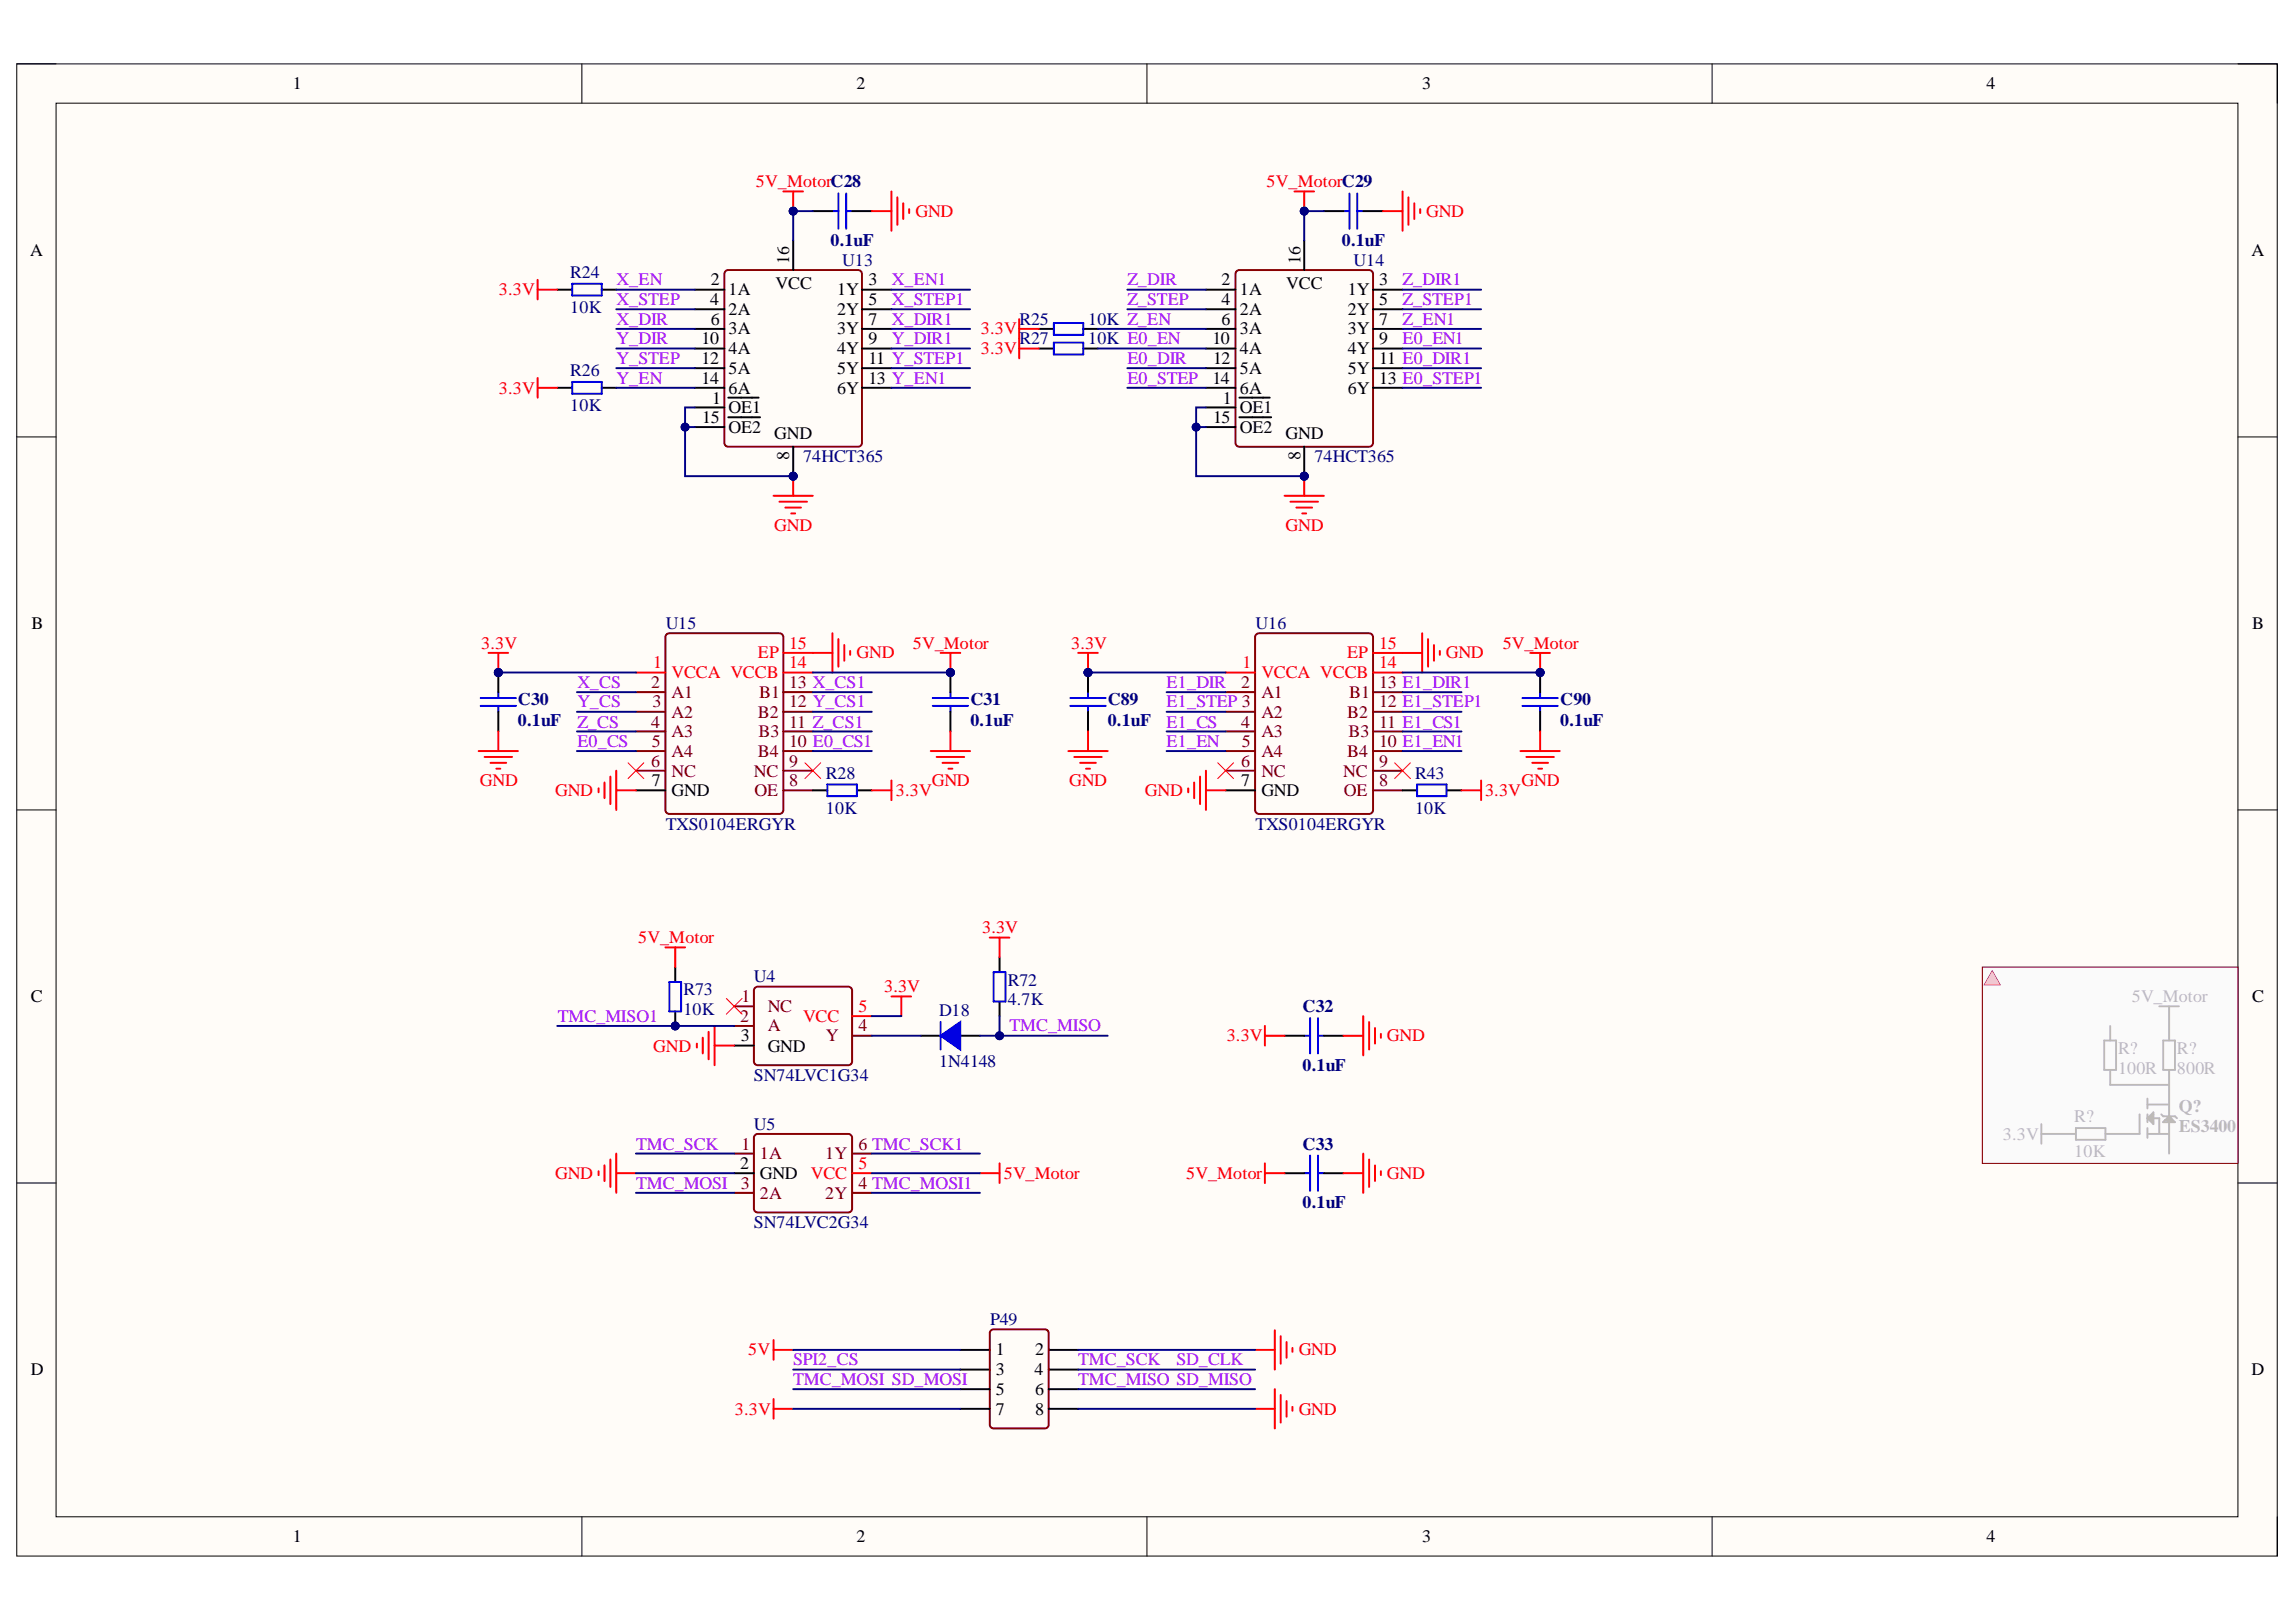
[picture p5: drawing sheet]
<svg xmlns="http://www.w3.org/2000/svg" width="297mm" height="210mm" viewBox="0 0 297 210" stroke-linecap="round" stroke-linejoin="round" font-family="sans-serif">
<defs><g id="words">
<g font-size="2.3">
<text x="37.9" y="11.6">1</text>
<text x="110.8" y="11.6">2</text>
<text x="184" y="11.6">3</text>
<text x="257" y="11.6">4</text>
<text x="3.9" y="33.1">A</text>
<text x="102.1" y="34.1" transform="rotate(-90 102.1 34.1)">16</text>
<text x="168.3" y="34.1" transform="rotate(-90 168.3 34.1)">16</text>
<text x="291.3" y="33.1">A</text>
<text x="91.9" y="39.5">4</text>
<text x="92" y="36.9">2</text>
<text x="94.2" y="38.2">1A</text>
<text x="94.2" y="40.7">2A</text>
<text x="100.3" y="37.4">VCC</text>
<text x="108.3" y="38.2">1Y</text>
<text x="108.3" y="40.7">2Y</text>
<text x="112.3" y="36.9">3</text>
<text x="112.3" y="39.5">5</text>
<text x="158" y="36.9">2</text>
<text x="158" y="39.5">4</text>
<text x="160.4" y="38.2">1A</text>
<text x="160.4" y="40.7">2A</text>
<text x="166.4" y="37.4">VCC</text>
<text x="174.4" y="38.2">1Y</text>
<text x="174.4" y="40.7">2Y</text>
<text x="178.4" y="36.9">3</text>
<text x="178.4" y="39.5">5</text>
<text x="90.8" y="44.5">10</text>
<text x="90.8" y="47.1">12</text>
<text x="92" y="42">6</text>
<text x="94.2" y="43.3">3A</text>
<text x="94.2" y="45.8">4A</text>
<text x="108.3" y="43.3">3Y</text>
<text x="108.3" y="45.8">4Y</text>
<text x="112.3" y="42">7</text>
<text x="112.3" y="44.5">9</text>
<text x="112.3" y="47.1">11 Y_STEP1</text>
<text x="156.8" y="44.5">10</text>
<text x="156.9" y="47.1">12</text>
<text x="158" y="42">6</text>
<text x="160.4" y="43.3">3A</text>
<text x="160.4" y="45.8">4A</text>
<text x="174.4" y="43.3">3Y</text>
<text x="174.4" y="45.8">4Y</text>
<text x="178.4" y="42">7</text>
<text x="178.4" y="44.5">9</text>
<text x="178.4" y="47.1">11 E0_DIR1</text>
<text x="90.8" y="49.7">14</text>
<text x="92.1" y="52.2">1</text>
<text x="94.2" y="48.3">5A</text>
<text x="94.2" y="51">6A</text>
<text x="94.2" y="53.5">OE1</text>
<text x="108.3" y="48.3">5Y</text>
<text x="108.3" y="51">6Y</text>
<text x="112.3" y="49.7">13 Y_EN1</text>
<text x="156.8" y="49.7">14</text>
<text x="158.2" y="52.2">1</text>
<text x="160.4" y="48.3">5A</text>
<text x="160.4" y="51">6A</text>
<text x="160.4" y="53.5">OE1</text>
<text x="174.4" y="48.3">5Y</text>
<text x="174.4" y="51">6Y</text>
<text x="178.4" y="49.7">13 E0_STEP1</text>
<text x="90.9" y="54.8">15</text>
<text x="94.2" y="56">OE2</text>
<text x="100.2" y="56.8">GND</text>
<text x="102.1" y="59.6" transform="rotate(-90 102.1 59.6)">8</text>
<text x="156.9" y="54.8">15</text>
<text x="160.4" y="56">OE2</text>
<text x="166.3" y="56.8">GND</text>
<text x="168.3" y="59.6" transform="rotate(-90 168.3 59.6)">8</text>
<text x="4.1" y="81.4">B</text>
<text x="291.4" y="81.4">B</text>
<text x="84.3" y="101.8">7</text>
<text x="160.6" y="101.8">7</text>
<text x="86.9" y="103">GND</text>
<text x="163.2" y="103">GND</text>
<text x="4" y="129.7">C</text>
<text x="291.4" y="129.7">C</text>
<text x="95.8" y="134.7">3</text>
<text x="99.3" y="136.1">GND</text>
<text x="95.8" y="151.3">2</text>
<text x="98.3" y="152.6">GND</text>
<text x="4" y="177.9">D</text>
<text x="128.8" y="175.4">1</text>
<text x="128.8" y="177.9">3</text>
<text x="133.8" y="177.9">4</text>
<text x="133.9" y="175.4">2</text>
<text x="291.3" y="177.9">D</text>
<text x="128.8" y="180.6">5</text>
<text x="128.8" y="183.1">7</text>
<text x="133.9" y="180.6">6</text>
<text x="133.9" y="183.1">8</text>
<text x="37.9" y="199.6">1</text>
<text x="110.8" y="199.6">2</text>
<text x="184" y="199.6">3</text>
<text x="257" y="199.6">4</text>
</g>
<g font-size="2.3" fill="#f00">
<text x="97.8" y="24.3">5V_MotorC28</text>
<text x="118.4" y="28.1">GND</text>
<text x="163.9" y="24.3">5V_MotorC29</text>
<text x="184.5" y="28.1">GND</text>
<text x="64.5" y="38.2">3.3V</text>
<text x="126.9" y="43.3">3.3V</text>
<text x="126.9" y="45.8">3.3V</text>
<text x="64.5" y="51">3.3V</text>
<text x="100.2" y="68.7">GND</text>
<text x="166.3" y="68.7">GND</text>
<text x="62.3" y="83.9">3.3V</text>
<text x="102.1" y="83.9">15</text>
<text x="118.1" y="83.9">5V_Motor</text>
<text x="138.6" y="83.9">3.3V</text>
<text x="178.4" y="83.9">15</text>
<text x="194.4" y="83.9">5V_Motor</text>
<text x="84.5" y="86.5">1</text>
<text x="86.9" y="87.7">VCCA VCCB</text>
<text x="98" y="85.2">EP</text>
<text x="102.1" y="86.5">14</text>
<text x="110.8" y="85.2">GND</text>
<text x="160.7" y="86.5">1</text>
<text x="163.2" y="87.7">VCCA VCCB</text>
<text x="174.3" y="85.2">EP</text>
<text x="178.4" y="86.5">14</text>
<text x="187" y="85.2">GND</text>
<text x="62.1" y="101.8">GND</text>
<text x="120.6" y="101.8">GND</text>
<text x="138.3" y="101.8">GND</text>
<text x="196.9" y="101.8">GND</text>
<text x="71.8" y="103">GND</text>
<text x="115.9" y="103">3.3V</text>
<text x="148.1" y="103">GND</text>
<text x="192.1" y="103">3.3V</text>
<text x="82.6" y="122.1">5V_Motor</text>
<text x="127.1" y="120.8">3.3V</text>
<text x="111.1" y="130.9">5</text>
<text x="114.4" y="128.4">3.3V</text>
<text x="84.5" y="136.1">GND</text>
<text x="103.9" y="132.2">VCC</text>
<text x="158.7" y="134.7">3.3V</text>
<text x="179.4" y="134.7">GND</text>
<text x="71.8" y="152.6">GND</text>
<text x="104.9" y="152.6">VCC</text>
<text x="111.1" y="151.3">5</text>
<text x="129.9" y="152.6">5V_Motor</text>
<text x="153.5" y="152.6">5V_Motor</text>
<text x="179.4" y="152.6">GND</text>
<text x="96.8" y="175.4">5V</text>
<text x="168" y="175.4">GND</text>
<text x="95.1" y="183.1">3.3V</text>
<text x="168" y="183.1">GND</text>
</g>
<g font-size="2.3" fill="#000080">
<text x="73.8" y="35.9">R24</text>
<text x="107.4" y="31.9">0.1uF</text>
<text x="109" y="34.4">U13</text>
<text x="173.6" y="31.9">0.1uF</text>
<text x="175.1" y="34.4">U14</text>
<text x="73.8" y="40.5">10K</text>
<text x="131.9" y="42">R25</text>
<text x="131.9" y="44.5">R27</text>
<text x="140.8" y="42">10K Z_EN</text>
<text x="140.8" y="44.5">10K E0_EN</text>
<text x="73.8" y="48.6">R26</text>
<text x="73.8" y="53.3">10K</text>
<text x="103.9" y="59.8">74HCT365</text>
<text x="170" y="59.8">74HCT365</text>
<text x="86.1" y="81.4">U15</text>
<text x="162.4" y="81.4">U16</text>
<text x="67" y="91.3">C30</text>
<text x="67" y="93.9">0.1uF</text>
<text x="125.5" y="91.3">C31</text>
<text x="125.5" y="93.9">0.1uF</text>
<text x="143.3" y="91.3">C89</text>
<text x="143.3" y="93.9">0.1uF</text>
<text x="201.9" y="91.3">C90</text>
<text x="201.9" y="93.9">0.1uF</text>
<text x="106.8" y="100.8">R28</text>
<text x="183.1" y="100.8">R43</text>
<text x="86.1" y="107.4">TXS0104ERGYR</text>
<text x="106.8" y="105.3">10K</text>
<text x="162.4" y="107.4">TXS0104ERGYR</text>
<text x="183.1" y="105.3">10K</text>
<text x="88.4" y="128.8">R73</text>
<text x="88.4" y="131.4">10K</text>
<text x="97.5" y="127.1">U4</text>
<text x="121.5" y="131.4">D18</text>
<text x="130.4" y="127.6">R72</text>
<text x="130.4" y="130.1">4.7K</text>
<text x="168.5" y="130.9">C32</text>
<text x="97.5" y="139.9">SN74LVC1G34</text>
<text x="121.5" y="138.1">1N4148</text>
<text x="168.5" y="138.6">0.1uF</text>
<text x="97.5" y="146.2">U5</text>
<text x="168.5" y="148.8">C33</text>
<text x="97.5" y="158.9">SN74LVC2G34</text>
<text x="168.5" y="156.4">0.1uF</text>
<text x="128.1" y="171.5">P49</text>
</g>
<g font-size="2.3" fill="#90f">
<text x="79.8" y="36.9">X_EN</text>
<text x="79.8" y="39.5">X_STEP</text>
<text x="115.4" y="36.9">X_EN1</text>
<text x="115.4" y="39.5">X_STEP1</text>
<text x="145.8" y="39.5">Z_STEP</text>
<text x="145.8" y="36.9">Z_DIR</text>
<text x="181.5" y="36.9">Z_DIR1</text>
<text x="181.5" y="39.5">Z_STEP1</text>
<text x="79.8" y="42">X_DIR</text>
<text x="79.8" y="47.1">Y_STEP</text>
<text x="79.8" y="44.5">Y_DIR</text>
<text x="115.4" y="42">X_DIR1</text>
<text x="115.4" y="44.5">Y_DIR1</text>
<text x="145.8" y="47.1">E0_DIR</text>
<text x="181.5" y="42">Z_EN1</text>
<text x="181.5" y="44.5">E0_EN1</text>
<text x="79.8" y="49.7">Y_EN</text>
<text x="145.8" y="49.7">E0_STEP</text>
<text x="74.7" y="89">X_CS</text>
<text x="150.9" y="89">E1_DIR</text>
<text x="74.7" y="91.5">Y_CS</text>
<text x="74.7" y="94.2">Z_CS</text>
<text x="150.9" y="91.5">E1_STEP 3</text>
<text x="150.9" y="94.2">E1_CS</text>
<text x="74.7" y="96.7">E0_CS</text>
<text x="150.9" y="96.7">E1_EN</text>
<text x="72.2" y="132.2">TMC_MISO1</text>
<text x="130.6" y="133.5">TMC_MISO</text>
<text x="82.3" y="148.8">TMC_SCK</text>
<text x="82.3" y="153.8">TMC_MOSI</text>
<text x="102.6" y="179.3">TMC_MOSI SD_MOSI</text>
<text x="102.6" y="176.7">SPI2_CS</text>
<text x="139.5" y="179.3">TMC_MISO SD_MISO</text>
<text x="139.5" y="176.7">TMC_SCK</text>
<text x="152.2" y="176.7">SD_CLK</text>
</g>
<g font-size="2.3" fill="#800">
<text x="84.3" y="89">2</text>
<text x="102.1" y="89">13 X_CS1</text>
<text x="160.6" y="89">2</text>
<text x="178.4" y="89">13 E1_DIR1</text>
<text x="84.3" y="94.2">4</text>
<text x="84.4" y="91.5">3</text>
<text x="86.9" y="90.3">A1</text>
<text x="86.9" y="92.9">A2</text>
<text x="86.9" y="95.4">A3</text>
<text x="98" y="92.9">B2</text>
<text x="98.1" y="95.4">B3</text>
<text x="98.2" y="90.3">B1</text>
<text x="102.1" y="94.2">11 Z_CS1</text>
<text x="102.1" y="91.5">12 Y_CS1</text>
<text x="160.6" y="94.2">4</text>
<text x="163.2" y="90.3">A1</text>
<text x="163.2" y="92.9">A2</text>
<text x="163.2" y="95.4">A3</text>
<text x="174.3" y="92.9">B2</text>
<text x="174.4" y="95.4">B3</text>
<text x="174.5" y="90.3">B1</text>
<text x="178.4" y="94.2">11 E1_CS1</text>
<text x="178.4" y="91.5">12 E1_STEP1</text>
<text x="84.3" y="99.2">6</text>
<text x="84.3" y="96.7">5</text>
<text x="86.9" y="98">A4</text>
<text x="86.9" y="100.5">NC</text>
<text x="97.5" y="100.5">NC</text>
<text x="98" y="98">B4</text>
<text x="102.1" y="101.8">8</text>
<text x="102.1" y="99.2">9</text>
<text x="102.1" y="96.7">10 E0_CS1</text>
<text x="160.6" y="99.2">6</text>
<text x="160.7" y="96.7">5</text>
<text x="163.2" y="98">A4</text>
<text x="163.2" y="100.5">NC</text>
<text x="173.8" y="100.5">NC</text>
<text x="174.3" y="98">B4</text>
<text x="178.4" y="101.8">8</text>
<text x="178.4" y="99.2">9</text>
<text x="178.4" y="96.7">10 E1_EN1</text>
<text x="97.6" y="103">OE</text>
<text x="173.8" y="103">OE</text>
<text x="95.9" y="129.7">1</text>
<text x="99.3" y="130.9">NC</text>
<text x="95.8" y="132.2">2</text>
<text x="99.3" y="133.5">A</text>
<text x="106.8" y="134.7">Y</text>
<text x="111.1" y="133.5">4</text>
<text x="95.9" y="148.8">1</text>
<text x="111.1" y="148.8">6 TMC_SCK1</text>
<text x="95.8" y="153.8">3</text>
<text x="98.3" y="150">1A</text>
<text x="98.3" y="155.1">2A</text>
<text x="106.8" y="155.1">2Y</text>
<text x="106.8" y="150">1Y</text>
<text x="111.1" y="153.8">4 TMC_MOSI1</text>
</g>
<g font-size="2.3" fill="#bfbebc">
<text x="275.8" y="129.7">5V_Motor</text>
<text x="274" y="136.4">R?</text>
<text x="281.6" y="136.4">R?</text>
<text x="274" y="139">100R</text>
<text x="281.6" y="139">800R</text>
<text x="281.9" y="144">Q?</text>
<text x="259.1" y="147.5">3.3V</text>
<text x="268.3" y="145.2">R?</text>
<text x="268.3" y="149.8">10K</text>
<text x="281.9" y="146.5">ES3400</text>
</g>
</g></defs>
<path d="M2.2 8.3h292.4v193.1h-292.4z" fill-rule="evenodd" fill="#fffcf8"/>
<path d="M2.2 8.3h292.4v193.1h-292.4z" fill="none" stroke="#000" stroke-width=".13"/>
<path d="M7.3 13.4h282.2v182.9h-282.2z" fill-rule="evenodd" fill="#fffcf8"/>
<g fill="none" stroke="#000" stroke-width=".13">
<path d="M2.2 8.3h5.1M7.3 13.4h282.2v182.9h-282.2zM75.3 8.3v5M148.4 8.3v5M221.5 8.3v5.1M289.5 8.3h5.1v5.1M2.2 56.5h5.1M289.5 56.5h5.1M2.2 104.8h5.1M289.5 104.8h5.1M2.2 153.1h5.1M289.5 153.1h5.1"/>
<path d="M75.3 196.3v5.1M148.4 196.3v5.1M221.5 196.3v5.1M294.6 196.3v5.1"/>
</g>
<path d="M256.5 125.1h33v25.5h-33z" fill-rule="evenodd" fill="#fafafa"/>
<path d="M95 130.2h2.5M95 132.8h2.5M97.6 127.9l.2-.1 .2-.1h11.7l.3 .1 .2 .1v.3v9.1v.3l-.2 .2-.3 .1h-11.7l-.2-.1-.2-.2-.1-.3v-9.1zM110.2 134h2.6M95 149.3h2.5M95 154.4h2.5M97.6 147l.2-.2 .2-.1h11.7l.3 .1 .2 .2v.2v9.2v.3l-.2 .1-.3 .1h-11.7l-.2-.1-.2-.1-.1-.3v-9.2zM110.2 149.3h2.6M110.2 154.4h2.6" fill="none" stroke="#800" stroke-width=".25"/>
<path d="M95 135.3h2.5M119.1 134h2.5M124.4 134h2.4M95 151.8h2.5" fill="none" stroke="#000" stroke-width=".25"/>
<g fill="none" stroke="#f00" stroke-width=".25">
<path d="M90.2 135.1v.5M90.9 134.3v2M91.7 133.5v3.6M92.4 132.8v5.1M92.4 135.3h2.6M110.2 131.5h2.6M115.3 129h2.6M116.6 129v2.5M77.4 151.6v.5M78.2 150.8v2M79 150v3.6M79.7 151.8h2.6"/>
<path d="M79.7 149.3v5.1M110.2 151.8h2.6M126.8 151.8h2.5M129.3 150.6v2.5"/>
</g>
<path d="M94 129.2l2 2M96 129.2l-2 2" fill="none" stroke="#f00" stroke-width=".13"/>
<path d="M121.7 134l2.5-1.7v3.5z" fill="#00f"/>
<path d="M121.7 134l2.5-1.7v3.5zM121.7 132.3v3.5M128.6 125.8h1.5v3.8h-1.5zM168.7 134h.8M169.5 131.7v4.6M170.5 131.7v4.6M170.5 134h.8M168.7 151.8h.8M169.5 149.5v4.6M170.5 151.8h.8M170.5 149.5v4.6" fill="none" stroke="#00f" stroke-width=".25"/>
<g fill="none" stroke="#000" stroke-width=".25">
<path d="M129.3 123.9v1.9M129.3 129.6v1.9M166.2 134h2.5M171.3 134h2.5M166.2 151.8h2.5M171.3 151.8h2.5M124.2 174.7h3.8M124.2 177.2h3.8M124.2 179.8h3.8M135.7 174.7h3.8M135.7 177.2h3.8M135.7 179.8h3.8"/>
<path d="M124.2 182.3h3.8M135.7 182.3h3.8"/>
</g>
<g fill="none" stroke="#f00" stroke-width=".25">
<path d="M128 121.3h2.6M129.3 121.3v2.6M163.6 132.8v2.5M163.6 134h2.6M173.8 134h2.6M176.4 131.5v5.1M177.1 132.3v3.5M177.9 133v2.1M178.6 133.8v.5M163.6 150.6v2.5M163.6 151.8h2.6M173.8 151.8h2.6"/>
<path d="M176.4 149.3v5.1M177.1 150v3.6M177.9 150.8v2M178.6 151.6v.5M100.1 173.4v2.6M100.1 174.7h2.5M162.4 174.7h2.5M164.9 172.2v5M164.9 179.8v5.1M165.7 172.9v3.6M166.4 173.7v2M167.2 174.4v.5"/>
<path d="M100.1 181.1v2.5M100.1 182.3h2.5M162.4 182.3h2.5M165.7 180.5v3.6M166.4 181.3v2M167.2 182.1v.5"/>
</g>
<path d="M128.1 172.3l.2-.2 .3-.1h6.6l.2 .1 .2 .2 .1 .2v11.8l-.1 .3-.2 .2-.2 .1h-6.6l-.3-.1-.2-.2-.1-.3v-11.8z" fill="none" stroke="#800" stroke-width=".25"/>
<path d="M276.8 144.2v2.5M277.8 142.2v1.2M277.8 144.2v1M277.8 146v1.2M277.8 144.7l.8-.7v1.5zM277.8 142.9h2.8v1.6M277.8 144.7h1.6v2M278.3 144.5v.5M278.6 144.2l-.5 .5 .5 .5M279.6 144.2l.3 .3h1.5l.2 .2M279.9 145.2l.7-.7 .8 .7zM280.6 145.2v1.5h-2.8" fill="none" stroke="#bfbebc" stroke-width=".25"/>
<path d="M278.1 144.5h.5v.5h-.5z" fill-rule="evenodd" fill="#bfbebc"/>
<path d="M278.1 144.5h.5v.5h-.5z" fill="none" stroke="#bfbebc" stroke-width=".13"/>
<path d="M280.4 144.7h.5v.3M280.6 144.5v.5M280.9 145h-.8l-.2 .2M280.9 145l.2 .2" fill="none" stroke="#bfbebc" stroke-width=".25"/>
<path d="M280.4 144.7h.5v.5h-.5z" fill-rule="evenodd" fill="#bfbebc"/>
<path d="M280.4 144.7h.5v.5h-.5z" fill="none" stroke="#bfbebc" stroke-width=".13"/>
<path d="M272.2 134.7h1.6v3.8h-1.6zM273 132.8v1.9M273 138.5v1.9M279.4 130.2h2.5M279.9 134.7h1.5v3.8h-1.5zM280.6 130.2v4.5M280.6 138.5v4.4M264.1 146.7h4.4M264.1 145.5v2.5M268.6 146h3.8v1.5h-3.8zM272.4 146.7h4.4M280.6 146.7v2.6" fill="none" stroke="#bfbebc" stroke-width=".25"/>
<circle cx="87.4" cy="132.8" r=".51" fill="#000080"/>
<circle cx="87.4" cy="132.8" r=".51" fill="none" stroke="#000080" stroke-width=".13"/>
<path d="M87.4 130.9v1.9" fill="none" stroke="#000" stroke-width=".25"/>
<circle cx="87.4" cy="132.8" r=".51" fill="#000080"/>
<circle cx="87.4" cy="132.8" r=".51" fill="none" stroke="#000080" stroke-width=".13"/>
<path d="M87.4 125.1v1.9" fill="none" stroke="#000" stroke-width=".25"/>
<path d="M86.6 127.1h1.5v3.8h-1.5z" fill="none" stroke="#00f" stroke-width=".25"/>
<path d="M86.1 122.6h2.5M87.4 122.6v2.5" fill="none" stroke="#f00" stroke-width=".25"/>
<circle cx="102.6" cy="61.6" r=".51" fill="#000080"/>
<circle cx="102.6" cy="61.6" r=".51" fill="none" stroke="#000080" stroke-width=".13"/>
<path d="M93.8 35.2l.2-.2 .2-.1h16.8l.3 .1 .1 .2 .1 .3v21.8l-.1 .3-.1 .1-.3 .1h-16.8l-.2-.1-.2-.1-.1-.3v-21.8z" fill="none" stroke="#800" stroke-width=".25"/>
<path d="M89.9 37.5h3.8M89.9 40h3.8M89.9 42.6h3.8M89.9 45.1h3.8M89.9 47.6h3.8M89.9 50.2h3.8M89.9 52.7h3.8M89.9 55.3h3.8M94.2 51.5h3.9M94.2 54h4.1M102.6 57.8v3.8" fill="none" stroke="#000" stroke-width=".25"/>
<circle cx="102.6" cy="61.6" r=".51" fill="#000080"/>
<circle cx="102.6" cy="61.6" r=".51" fill="none" stroke="#000080" stroke-width=".13"/>
<path d="M102.6 31.1v3.8M111.5 37.5h3.8M111.5 40h3.8M111.5 42.6h3.8M111.5 45.1h3.8M111.5 47.6h3.8M111.5 50.2h3.8" fill="none" stroke="#000" stroke-width=".25"/>
<path d="M100.1 64.2h5.1M100.8 64.9h3.6M101.6 65.7h2M102.4 66.4h.5M102.6 61.6v2.6" fill="none" stroke="#f00" stroke-width=".25"/>
<circle cx="102.6" cy="61.6" r=".51" fill="#000080"/>
<circle cx="102.6" cy="61.6" r=".51" fill="none" stroke="#000080" stroke-width=".13"/>
<path d="M101.3 24.8h2.6M102.6 24.8v2.5" fill="none" stroke="#f00" stroke-width=".25"/>
<circle cx="102.6" cy="27.3" r=".51" fill="#000080"/>
<circle cx="102.6" cy="27.3" r=".51" fill="none" stroke="#000080" stroke-width=".13"/>
<path d="M107.7 27.3h.8M108.5 25v4.6M109.5 27.3h.7M109.5 25v4.6" fill="none" stroke="#00f" stroke-width=".25"/>
<path d="M105.2 27.3h2.5M110.2 27.3h2.6M82.3 102.3h3.8" fill="none" stroke="#000" stroke-width=".25"/>
<path d="M112.8 27.3h2.5M115.3 24.8v5.1M116.1 25.5v3.6M116.9 26.3v2M117.6 27.1v.5M82.3 87h3.8M101.3 87h3.9M101.3 84.5h3.9" fill="none" stroke="#f00" stroke-width=".25"/>
<path d="M82.3 89.6h3.8M82.3 92.1h3.8M82.3 94.7h3.8M82.3 97.2h3.8M82.3 99.7h3.8M86.2 82.2l.1-.2 .3-.1h14.2l.3 .1 .2 .2v.3v22.3v.3l-.2 .2h-.3h-14.2h-.3l-.1-.2-.1-.3v-22.3zM101.3 89.6h3.9M101.3 92.1h3.9M101.3 94.7h3.9M101.3 97.2h3.9M101.3 99.7h3.9M101.3 102.3h3.9" fill="none" stroke="#800" stroke-width=".25"/>
<circle cx="168.7" cy="61.6" r=".51" fill="#000080"/>
<circle cx="168.7" cy="61.6" r=".51" fill="none" stroke="#000080" stroke-width=".13"/>
<path d="M159.9 35.2l.2-.2 .2-.1h16.8l.3 .1 .2 .2v.3v21.8v.3l-.2 .1-.3 .1h-16.8l-.2-.1-.2-.1-.1-.3v-21.8z" fill="none" stroke="#800" stroke-width=".25"/>
<path d="M156 37.5h3.8M156 40h3.8M156 42.6h3.8M156 45.1h3.8M156 47.6h3.8M156 50.2h3.8M156 52.7h3.8M156 55.3h3.8M160.3 51.5h4M160.3 54h4.2M168.7 57.8v3.8" fill="none" stroke="#000" stroke-width=".25"/>
<circle cx="168.7" cy="61.6" r=".51" fill="#000080"/>
<circle cx="168.7" cy="61.6" r=".51" fill="none" stroke="#000080" stroke-width=".13"/>
<path d="M168.7 31.1v3.8M177.6 37.5h3.9M177.6 40h3.9M177.6 42.6h3.9M177.6 45.1h3.9M177.6 47.7h3.9M177.6 50.2h3.9" fill="none" stroke="#000" stroke-width=".25"/>
<path d="M166.2 64.2h5.1M166.9 64.9h3.6M167.7 65.7h2M168.5 66.4h.5M168.7 61.6v2.6" fill="none" stroke="#f00" stroke-width=".25"/>
<circle cx="168.7" cy="61.6" r=".51" fill="#000080"/>
<circle cx="168.7" cy="61.6" r=".51" fill="none" stroke="#000080" stroke-width=".13"/>
<path d="M167.5 24.8h2.5M168.7 24.8v2.5" fill="none" stroke="#f00" stroke-width=".25"/>
<circle cx="168.7" cy="27.3" r=".51" fill="#000080"/>
<circle cx="168.7" cy="27.3" r=".51" fill="none" stroke="#000080" stroke-width=".13"/>
<path d="M74 36.7h3.8v1.5h-3.8zM173.8 27.3h.8M174.6 25v4.6M175.6 27.3h.8M175.6 25v4.6M74 49.4h3.8v1.6h-3.8zM136.3 41.8h3.8v1.5h-3.8zM136.3 44.3h3.8v1.6h-3.8z" fill="none" stroke="#00f" stroke-width=".25"/>
<path d="M72.1 37.5h1.9M77.8 37.5h1.9M171.3 27.3h2.5M176.4 27.3h2.5M72.1 50.2h1.9M77.8 50.2h1.9M134.4 42.6h1.9M134.4 45.1h1.9M140.1 42.6h1.9M140.1 45.1h1.9" fill="none" stroke="#000" stroke-width=".25"/>
<path d="M69.6 36.2v2.6M69.6 37.5h2.5M178.9 27.3h2.6M181.5 24.8v5.1M182.2 25.5v3.6M183 26.3v2M183.7 27.1v.5M69.6 48.9v2.6M69.6 50.2h2.5M131.9 41.3v5.1M131.9 42.6h2.5M131.9 45.1h2.5" fill="none" stroke="#f00" stroke-width=".25"/>
<circle cx="64.5" cy="87" r=".51" fill="#000080"/>
<circle cx="64.5" cy="87" r=".51" fill="none" stroke="#000080" stroke-width=".13"/>
<path d="M62.2 90.3h4.6M62.2 91.3h4.6M64.5 89.6v.7M64.5 91.3v.8" fill="none" stroke="#00f" stroke-width=".25"/>
<path d="M64.5 87v2.6M64.5 92.1v2.6" fill="none" stroke="#000" stroke-width=".25"/>
<circle cx="64.5" cy="87" r=".51" fill="#000080"/>
<circle cx="64.5" cy="87" r=".51" fill="none" stroke="#000080" stroke-width=".13"/>
<path d="M61.9 97.2h5.1M62.7 98h3.6M63.5 98.7h2M64.2 99.5h.5M64.5 94.7v2.5" fill="none" stroke="#f00" stroke-width=".25"/>
<circle cx="123" cy="87" r=".51" fill="#000080"/>
<circle cx="123" cy="87" r=".51" fill="none" stroke="#000080" stroke-width=".13"/>
<path d="M120.7 90.3h4.5M120.7 91.3h4.5M123 89.6v.7M123 91.3v.8" fill="none" stroke="#00f" stroke-width=".25"/>
<path d="M123 87v2.6M123 92.1v2.6" fill="none" stroke="#000" stroke-width=".25"/>
<circle cx="123" cy="87" r=".51" fill="#000080"/>
<circle cx="123" cy="87" r=".51" fill="none" stroke="#000080" stroke-width=".13"/>
<g fill="none" stroke="#f00" stroke-width=".25">
<path d="M79.7 99.7v5.1M105.2 84.5h2.5M107.7 81.9v5.1M108.5 82.7v3.6M109.2 83.5v2M110 84.2v.5M120.4 97.2h5.1M121.2 98h3.5M121.7 84.5h2.5M121.9 98.7h2.1M122.7 99.5h.5M123 84.5v2.5"/>
<path d="M123 94.7v2.5M77.4 102v.5M78.2 101.3v2M79 100.5v3.6M79.7 102.3h2.6M112.8 102.3h2.5M115.3 101v2.5"/>
</g>
<path d="M81.3 98.7l2 2.1M83.3 98.7l-2 2.1M104.1 98.7l2.1 2.1M106.2 98.7l-2.1 2.1" fill="none" stroke="#f00" stroke-width=".13"/>
<path d="M105.2 102.3h1.8M110.9 102.3h1.9" fill="none" stroke="#000" stroke-width=".25"/>
<path d="M107 101.5h3.9v1.5h-3.9z" fill="none" stroke="#00f" stroke-width=".25"/>
<circle cx="123" cy="87" r=".51" fill="#000080"/>
<circle cx="123" cy="87" r=".51" fill="none" stroke="#000080" stroke-width=".13"/>
<path d="M63.2 84.5h2.5M64.5 84.5v2.5" fill="none" stroke="#f00" stroke-width=".25"/>
<circle cx="64.5" cy="87" r=".51" fill="#000080"/>
<circle cx="64.5" cy="87" r=".51" fill="none" stroke="#000080" stroke-width=".13"/>
<path d="M158.6 89.6h3.8M158.6 92.1h3.8M158.6 94.7h3.8M158.6 97.2h3.8M158.6 99.7h3.8M162.4 82.2l.2-.2 .3-.1h14.2l.3 .1 .2 .2v.3v22.3v.3l-.2 .2h-.3h-14.2h-.3l-.2-.2v-.3v-22.3zM177.6 92.1h3.9M177.6 94.7h3.9M177.6 97.2h3.9M177.6 99.7h3.9M177.6 89.6h3.9M177.6 102.3h3.9" fill="none" stroke="#800" stroke-width=".25"/>
<path d="M158.6 87h3.8M177.6 87h3.9M177.6 84.5h3.9" fill="none" stroke="#f00" stroke-width=".25"/>
<path d="M158.6 102.3h3.8" fill="none" stroke="#000" stroke-width=".25"/>
<circle cx="140.8" cy="87" r=".51" fill="#000080"/>
<circle cx="140.8" cy="87" r=".51" fill="none" stroke="#000080" stroke-width=".13"/>
<path d="M138.5 90.3h4.5M138.5 91.3h4.5M140.8 89.6v.7M140.8 91.3v.8" fill="none" stroke="#00f" stroke-width=".25"/>
<path d="M140.8 87v2.6M140.8 92.1v2.6" fill="none" stroke="#000" stroke-width=".25"/>
<circle cx="140.8" cy="87" r=".51" fill="#000080"/>
<circle cx="140.8" cy="87" r=".51" fill="none" stroke="#000080" stroke-width=".13"/>
<path d="M138.2 97.2h5.1M139 98h3.5M139.7 98.7h2.1M140.5 99.5h.5M140.8 94.7v2.5" fill="none" stroke="#f00" stroke-width=".25"/>
<circle cx="199.2" cy="87" r=".51" fill="#000080"/>
<circle cx="199.2" cy="87" r=".51" fill="none" stroke="#000080" stroke-width=".13"/>
<path d="M197 90.3h4.5M197 91.4h4.5M199.2 89.6v.7M199.2 91.4v.7" fill="none" stroke="#00f" stroke-width=".25"/>
<path d="M199.2 87v2.6M199.2 92.1v2.6" fill="none" stroke="#000" stroke-width=".25"/>
<circle cx="199.2" cy="87" r=".51" fill="#000080"/>
<circle cx="199.2" cy="87" r=".51" fill="none" stroke="#000080" stroke-width=".13"/>
<g fill="none" stroke="#f00" stroke-width=".25">
<path d="M156 99.7v5.1M181.5 84.5h2.5M184 81.9v5.1M184.8 82.7v3.6M185.5 83.5v2M186.3 84.2v.5M196.7 97.2h5.1M197.5 98h3.5M198 84.5h2.5M198.2 98.7h2.1M199 99.5h.5M199.2 84.5v2.5"/>
<path d="M199.2 94.7v2.5M153.7 102v.5M154.5 101.3v2M155.3 100.5v3.6M156 102.3h2.6M189.1 102.3h2.5M191.6 101v2.5"/>
</g>
<path d="M157.5 98.7l2.1 2.1M159.6 98.7l-2.1 2.1M180.4 98.7l2.1 2.1M182.5 98.7l-2.1 2.1" fill="none" stroke="#f00" stroke-width=".13"/>
<path d="M181.5 102.3h1.8M187.2 102.3h1.9" fill="none" stroke="#000" stroke-width=".25"/>
<path d="M183.3 101.5h3.8v1.5h-3.8z" fill="none" stroke="#00f" stroke-width=".25"/>
<circle cx="199.2" cy="87" r=".51" fill="#000080"/>
<circle cx="199.2" cy="87" r=".51" fill="none" stroke="#000080" stroke-width=".13"/>
<path d="M139.5 84.5h2.5M140.8 84.5v2.5" fill="none" stroke="#f00" stroke-width=".25"/>
<circle cx="140.8" cy="87" r=".51" fill="#000080"/>
<circle cx="140.8" cy="87" r=".51" fill="none" stroke="#000080" stroke-width=".13"/>
<path d="M145.8 47.6h10.2M64.5 87h17.8" fill="none" stroke="#000080" stroke-width=".25"/>
<circle cx="64.5" cy="87" r=".51" fill="#000080"/>
<circle cx="64.5" cy="87" r=".51" fill="none" stroke="#000080" stroke-width=".13"/>
<path d="M72.1 132.8h22.9" fill="none" stroke="#000080" stroke-width=".25"/>
<circle cx="87.4" cy="132.8" r=".51" fill="#000080"/>
<circle cx="87.4" cy="132.8" r=".51" fill="none" stroke="#000080" stroke-width=".13"/>
<g fill="none" stroke="#000080" stroke-width=".25">
<path d="M79.7 37.5h10.2M79.7 50.2h10.2M79.7 47.6h10.2M79.7 45.1h10.2M79.7 42.6h10.2M79.7 40h10.2M89.9 55.3h-1.3v6.3h14M74.6 97.2h7.7M74.6 94.7h7.7M74.6 92.1h7.7M74.6 89.6h7.7M82.3 154.4h12.7"/>
<path d="M82.3 151.8h12.7M82.3 149.3h12.7"/>
</g>
<circle cx="88.6" cy="55.3" r=".51" fill="#000080"/>
<circle cx="88.6" cy="55.3" r=".51" fill="none" stroke="#000080" stroke-width=".13"/>
<circle cx="102.6" cy="61.6" r=".51" fill="#000080"/>
<circle cx="102.6" cy="61.6" r=".51" fill="none" stroke="#000080" stroke-width=".13"/>
<path d="M89.9 52.7h-1.3v2.6" fill="none" stroke="#000080" stroke-width=".25"/>
<circle cx="88.6" cy="55.3" r=".51" fill="#000080"/>
<circle cx="88.6" cy="55.3" r=".51" fill="none" stroke="#000080" stroke-width=".13"/>
<path d="M102.6 27.3h2.6M102.6 179.8h21.6M102.6 177.2h21.6M102.6 174.7h21.6M102.6 182.3h21.6" fill="none" stroke="#000080" stroke-width=".25"/>
<circle cx="102.6" cy="27.3" r=".51" fill="#000080"/>
<circle cx="102.6" cy="27.3" r=".51" fill="none" stroke="#000080" stroke-width=".13"/>
<path d="M105.2 97.2h7.6M105.2 94.7h7.6M105.2 92.1h7.6M105.2 89.6h7.6M105.2 87h17.8" fill="none" stroke="#000080" stroke-width=".25"/>
<circle cx="123" cy="87" r=".51" fill="#000080"/>
<circle cx="123" cy="87" r=".51" fill="none" stroke="#000080" stroke-width=".13"/>
<path d="M115.3 37.5h10.2M115.3 50.2h10.2M115.3 47.6h10.2M115.3 45.1h10.2M115.3 42.6h10.2M115.3 40h10.2M112.8 134h6.3M112.8 131.5h3.8M129.3 131.5v2.5h-2.5M112.8 154.4h14M112.8 151.8h14M112.8 149.3h14" fill="none" stroke="#000080" stroke-width=".25"/>
<circle cx="129.3" cy="134" r=".51" fill="#000080"/>
<circle cx="129.3" cy="134" r=".51" fill="none" stroke="#000080" stroke-width=".13"/>
<path d="M129.3 134h14" fill="none" stroke="#000080" stroke-width=".25"/>
<circle cx="129.3" cy="134" r=".51" fill="#000080"/>
<circle cx="129.3" cy="134" r=".51" fill="none" stroke="#000080" stroke-width=".13"/>
<path d="M140.8 87h17.8M139.5 179.8h22.9M139.5 177.2h22.9M139.5 174.7h22.9M139.5 182.3h22.9" fill="none" stroke="#000080" stroke-width=".25"/>
<circle cx="140.8" cy="87" r=".51" fill="#000080"/>
<circle cx="140.8" cy="87" r=".51" fill="none" stroke="#000080" stroke-width=".13"/>
<path d="M145.8 37.5h10.2M142 45.1h14M142 42.6h14M145.8 50.2h10.2M145.8 40h10.2M156 55.3h-1.3v6.3h14M150.9 97.2h7.7M150.9 94.7h7.7M150.9 92.1h7.7M150.9 89.6h7.7" fill="none" stroke="#000080" stroke-width=".25"/>
<circle cx="154.7" cy="55.3" r=".51" fill="#000080"/>
<circle cx="154.7" cy="55.3" r=".51" fill="none" stroke="#000080" stroke-width=".13"/>
<circle cx="168.7" cy="61.6" r=".51" fill="#000080"/>
<circle cx="168.7" cy="61.6" r=".51" fill="none" stroke="#000080" stroke-width=".13"/>
<path d="M156 52.7h-1.3v2.6" fill="none" stroke="#000080" stroke-width=".25"/>
<circle cx="154.7" cy="55.3" r=".51" fill="#000080"/>
<circle cx="154.7" cy="55.3" r=".51" fill="none" stroke="#000080" stroke-width=".13"/>
<path d="M168.7 27.3h2.6" fill="none" stroke="#000080" stroke-width=".25"/>
<circle cx="168.7" cy="27.3" r=".51" fill="#000080"/>
<circle cx="168.7" cy="27.3" r=".51" fill="none" stroke="#000080" stroke-width=".13"/>
<path d="M181.5 97.2h7.6M181.5 94.7h7.6M181.5 92.1h7.6M181.5 89.6h7.6M181.5 87h17.7" fill="none" stroke="#000080" stroke-width=".25"/>
<circle cx="199.2" cy="87" r=".51" fill="#000080"/>
<circle cx="199.2" cy="87" r=".51" fill="none" stroke="#000080" stroke-width=".13"/>
<path d="M102.6 27.3v3.8M181.5 37.5h10.1M181.5 50.2h10.1M181.5 47.7h10.1M181.5 45.1h10.1M181.5 42.6h10.1M181.5 40h10.1" fill="none" stroke="#000080" stroke-width=".25"/>
<path d="M273 140.4h7.6" fill="none" stroke="#bfbebc" stroke-width=".25"/>
<circle cx="102.6" cy="27.3" r=".51" fill="#000080"/>
<circle cx="102.6" cy="27.3" r=".51" fill="none" stroke="#000080" stroke-width=".13"/>
<path d="M168.7 27.3v3.8" fill="none" stroke="#000080" stroke-width=".25"/>
<circle cx="168.7" cy="27.3" r=".51" fill="#000080"/>
<circle cx="168.7" cy="27.3" r=".51" fill="none" stroke="#000080" stroke-width=".13"/>
<path d="M256.5 125.1h33v25.5h-33z" fill="none" stroke="#800000" stroke-width=".13"/>
<path d="M257.7 125.7l1.1 1.7h-2.1z" fill="none" stroke="#900" stroke-width=".13"/>
<path d="M257.7 125.7l1.1 1.7h-2.1z" fill="#fec8c8"/>
<use href="#words"/>
</svg>
